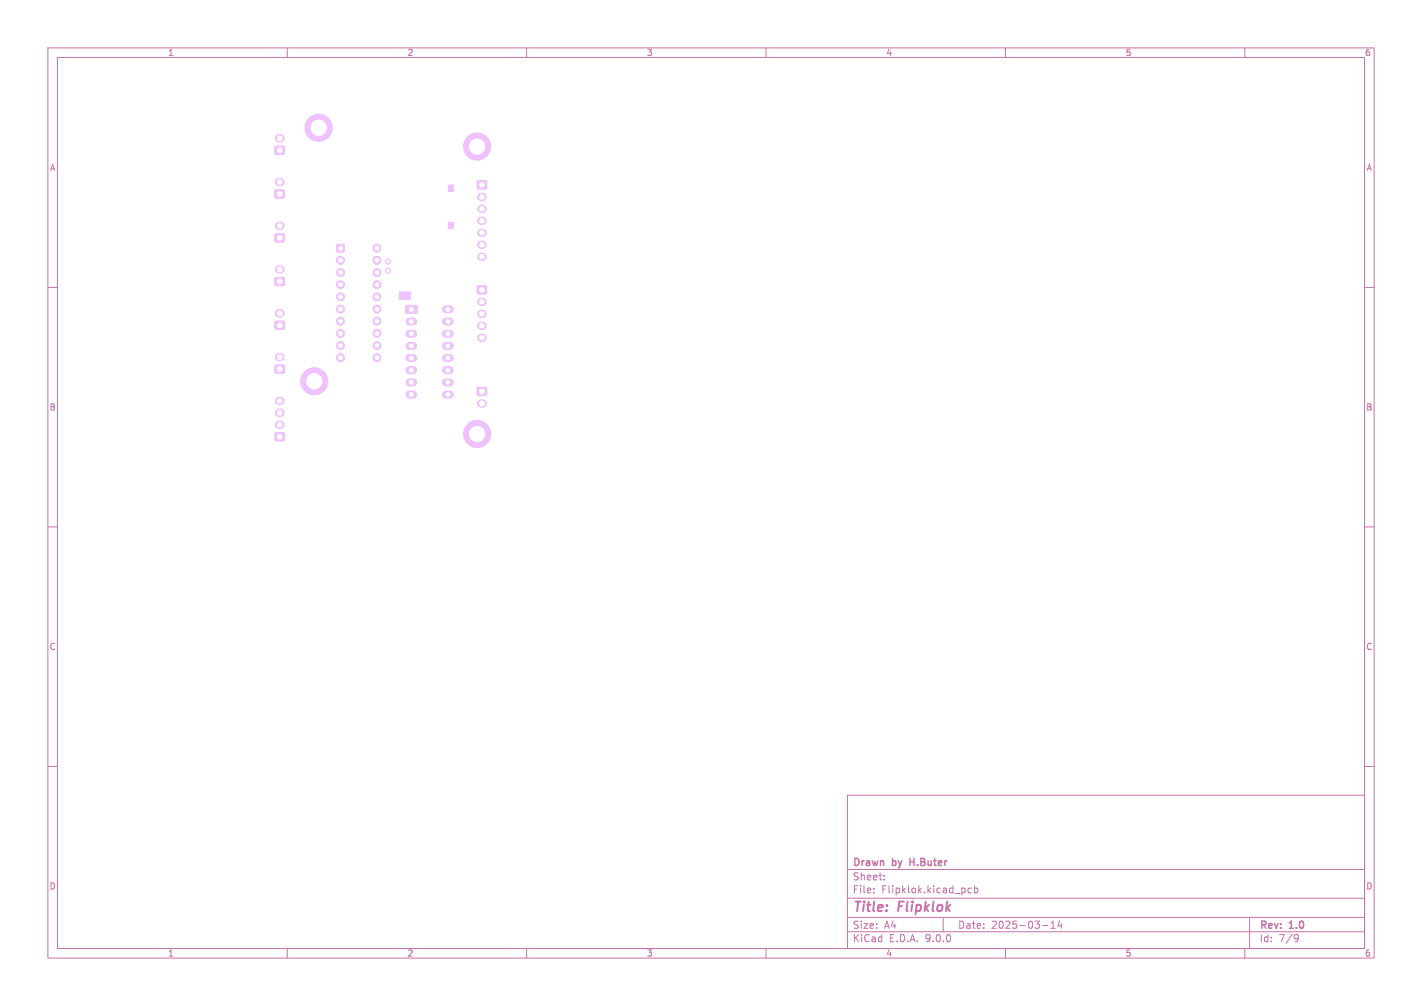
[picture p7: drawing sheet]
<svg xmlns="http://www.w3.org/2000/svg" width="297mm" height="210mm" viewBox="0 0 297 210" stroke-linecap="round" stroke-linejoin="round" font-family="sans-serif">
<defs><g id="words">
<g font-size="2.8" fill="#c872ab">
<text x="178" y="190.9">Title:</text>
<text x="187.7" y="190.9">Flipklok</text>
</g>
<g font-size="2.1" fill="#c872ab">
<text x="178" y="184">Sheet:</text>
<text x="178" y="181.2">Drawn</text>
<text x="186.5" y="181.2">by</text>
<text x="190.7" y="181.2">H.Buter</text>
<text x="178" y="186.7">File:</text>
<text x="184.1" y="186.7">Flipklok.kicad_pcb</text>
<text x="178" y="196.9">KiCad</text>
<text x="178" y="194.1">Size:</text>
<text x="184.7" y="194.1">A4</text>
<text x="185.7" y="196.9">E.D.A.</text>
<text x="193.3" y="196.9">9.0.0</text>
<text x="200" y="194.1">Date:</text>
<text x="207" y="194.1">2025-03-14</text>
<text x="263" y="194.3">Rev:</text>
<text x="263" y="196.9">Id:</text>
<text x="267.1" y="196.9">7/9</text>
<text x="269.4" y="194.3">1.0</text>
</g>
<g font-size="1.8" fill="#c872ab">
<text x="35" y="11.9">1</text>
<text x="85" y="11.9">2</text>
<text x="135" y="11.9">3</text>
<text x="185" y="11.9">4</text>
<text x="235" y="11.9">5</text>
<text x="285" y="11.9">6</text>
<text x="10.3" y="35.9">A</text>
<text x="285.4" y="35.9">A</text>
<text x="10.3" y="85.9">B</text>
<text x="285.3" y="85.9">B</text>
<text x="10.3" y="135.9">C</text>
<text x="285.3" y="135.9">C</text>
<text x="10.3" y="185.9">D</text>
<text x="285.3" y="185.9">D</text>
<text x="35" y="199.9">1</text>
<text x="85" y="199.9">2</text>
<text x="135" y="199.9">3</text>
<text x="185" y="199.9">4</text>
<text x="235" y="199.9">5</text>
<text x="285" y="199.9">6</text>
</g>
</g></defs>
<g fill="none" stroke="#c872ab" stroke-width=".21">
<path d="M10 10h277v190h-277zM12 12h273v186h-273zM60 10v2M110 10v2M160 10v2M210 10v2M260 10v2M10 60h2M285 60h2M10 110h2M285 110h2M10 160h2"/>
<path d="M177 166h108v32h-108zM285 160h2M60 198v2M110 198v2M160 198v2M177 194.5h108M177 191.5h108M177 187.5h108M177 181.5h108M182.5 186.3v.1M182.5 185.5v.1M184.7 183.6v.1"/>
<path d="M184.7 182.8v.1M197 191.5v3M202.9 185.5l-.4-.1-.3 .3 .1 .6h.6M203.5 185.5l.5-.1 .2 .3-.1 .6h-.6M203.5 184.9v1.5M210 198v2M217.7 193.2h1.2M219.5 193.8h.9M219.5 192.7l.5-.4v1.5M221.3 192.2l-.3 1.1h.9M221.7 192.8v1M260 198v2"/>
<path d="M261 191.5v6.5M270.6 195.1l.5 .1a.99 .99 0 0 1-.4 1.4h-.2M271.2 195.7l-.3 .3h-.3"/>
</g>
<path d="M190.1 179.2v1.5M190.1 179.9h.8" fill="none" stroke="#c872ab" stroke-width=".3"/>
<path d="M84.4 61h.3v1.5h-.3z" fill="#efc1ff"/>
<g fill="#efc1ff" stroke="#efc1ff" stroke-width=".21">
<path d="M57.5 57.9h1.9v1.7h-1.9z"/>
<path d="M57.5 39.7h1.9v1.6h-1.9z"/>
<path d="M70.4 51.1h1.5v1.5h-1.5z"/>
<path d="M57.5 30.6h1.9v1.6h-1.9z"/>
<path d="M84.7 60.9h1.1v1.6h-1.1z"/>
<path d="M83.4 60.9h1.1v1.6h-1.1z"/>
<path d="M99.7 80.9h1.9v1.6h-1.9z"/>
<path d="M93.6 38.7h1.1v1.3h-1.1z"/>
<path d="M93.6 46.4h1.1v1.3h-1.1z"/>
<path d="M84.8 63.8h2.2l.2 .2-.1 1.3-.2 .1h-2.1l-.1-.2z"/>
<path d="M99.7 59.7h1.9v1.6h-1.9z"/>
<path d="M99.7 37.8h1.9v1.6h-1.9z"/>
<path d="M57.5 90.4h1.9v1.6h-1.9z"/>
<path d="M57.5 76.2h1.9v1.7h-1.9z"/>
<path d="M57.5 48.8h1.9v1.7h-1.9z"/>
<path d="M57.5 67.1h1.9v1.6h-1.9z"/>
<circle cx="71.1" cy="54.4" r=".84"/>
<circle cx="71.1" cy="56.9" r=".84"/>
<circle cx="71.1" cy="59.4" r=".84"/>
<circle cx="71.1" cy="62" r=".84"/>
<circle cx="71.1" cy="64.5" r=".84"/>
<circle cx="71.1" cy="67.1" r=".84"/>
<circle cx="71.1" cy="69.6" r=".84"/>
<circle cx="71.1" cy="72.1" r=".84"/>
<circle cx="71.1" cy="74.7" r=".84"/>
<circle cx="78.7" cy="74.7" r=".84"/>
<circle cx="78.7" cy="72.1" r=".84"/>
<circle cx="78.7" cy="69.6" r=".84"/>
<circle cx="78.7" cy="67.1" r=".84"/>
<circle cx="78.7" cy="64.5" r=".84"/>
<circle cx="78.7" cy="62" r=".84"/>
<circle cx="78.7" cy="59.4" r=".84"/>
<circle cx="78.7" cy="56.9" r=".84"/>
<circle cx="78.7" cy="54.4" r=".84"/>
<circle cx="78.7" cy="51.8" r=".84"/>
<circle cx="99.7" cy="30.6" r="1.84"/>
<circle cx="99.7" cy="30.6" r="2.84"/>
<circle cx="81" cy="56.5" r=".54"/>
<circle cx="81" cy="54.6" r=".54"/>
<circle cx="99.7" cy="90.6" r="1.84"/>
<circle cx="99.7" cy="90.6" r="2.84"/>
<circle cx="66.5" cy="26.7" r="1.84"/>
<circle cx="66.5" cy="26.7" r="2.84"/>
<circle cx="65.7" cy="79.6" r="1.84"/>
<circle cx="65.7" cy="79.6" r="2.84"/>
</g>
<g fill="none" stroke="#efc1ff" stroke-width="1.8">
<path d="M58.3 38h.3M58.3 28.9h.3M58.3 56.3h.3M58.3 47.2h.3M100.5 41.1h.3M100.5 43.6h.3M100.5 46.1h.3M100.5 48.6h.3M100.5 51.1h.3M100.5 53.6h.3M58.3 74.5h.3M58.3 65.4h.3"/>
<path d="M100.5 63h.3M100.5 65.5h.3M100.5 68h.3M100.5 70.5h.3M58.3 88.7h.2M58.3 86.2h.2M58.3 83.7h.2M100.5 84.2h.3"/>
</g>
<g fill="none" stroke="#efc1ff" stroke-width="1.7">
<path d="M85.5 67.1h.8M85.5 69.7h.8M85.5 72.2h.8M85.5 74.7h.8M85.5 77.3h.8M85.5 79.8h.8M93.1 67.1h.8M93.1 69.7h.8M93.1 72.2h.8M93.1 74.7h.8M93.1 77.3h.8M93.1 79.8h.8"/>
<path d="M93.1 64.6h.8M85.5 82.4h.8M93.1 82.4h.8"/>
</g>
<g fill="#fff" stroke="#fff" stroke-width=".21">
<circle cx="58.4" cy="58.8" r=".5"/>
<circle cx="58.4" cy="56.3" r=".5"/>
<circle cx="58.4" cy="40.5" r=".5"/>
<circle cx="58.4" cy="38" r=".5"/>
<circle cx="71.1" cy="51.8" r=".4"/>
<circle cx="71.1" cy="54.4" r=".4"/>
<circle cx="71.1" cy="56.9" r=".4"/>
<circle cx="71.1" cy="59.4" r=".4"/>
<circle cx="71.1" cy="62" r=".4"/>
<circle cx="71.1" cy="64.5" r=".4"/>
<circle cx="71.1" cy="67.1" r=".4"/>
<circle cx="71.1" cy="69.6" r=".4"/>
<circle cx="71.1" cy="72.1" r=".4"/>
<circle cx="71.1" cy="74.7" r=".4"/>
<circle cx="78.7" cy="74.7" r=".4"/>
<circle cx="78.7" cy="72.1" r=".4"/>
<circle cx="78.7" cy="69.6" r=".4"/>
<circle cx="78.7" cy="67.1" r=".4"/>
<circle cx="78.7" cy="64.5" r=".4"/>
<circle cx="78.7" cy="62" r=".4"/>
<circle cx="78.7" cy="59.4" r=".4"/>
<circle cx="78.7" cy="56.9" r=".4"/>
<circle cx="78.7" cy="54.4" r=".4"/>
<circle cx="78.7" cy="51.8" r=".4"/>
<circle cx="58.4" cy="31.4" r=".5"/>
<circle cx="58.4" cy="28.9" r=".5"/>
<circle cx="99.7" cy="30.6" r="1.6"/>
<circle cx="100.7" cy="81.7" r=".5"/>
<circle cx="100.7" cy="84.2" r=".5"/>
<circle cx="81" cy="56.5" r=".25"/>
<circle cx="81" cy="54.6" r=".25"/>
<circle cx="85.9" cy="64.6" r=".4"/>
<circle cx="85.9" cy="67.1" r=".4"/>
<circle cx="85.9" cy="69.7" r=".4"/>
<circle cx="85.9" cy="72.2" r=".4"/>
<circle cx="85.9" cy="74.7" r=".4"/>
<circle cx="85.9" cy="77.3" r=".4"/>
<circle cx="85.9" cy="79.8" r=".4"/>
<circle cx="85.9" cy="82.4" r=".4"/>
<circle cx="93.5" cy="82.4" r=".4"/>
<circle cx="93.5" cy="79.8" r=".4"/>
<circle cx="93.5" cy="77.3" r=".4"/>
<circle cx="93.5" cy="74.7" r=".4"/>
<circle cx="93.5" cy="72.2" r=".4"/>
<circle cx="93.5" cy="69.7" r=".4"/>
<circle cx="93.5" cy="67.1" r=".4"/>
<circle cx="93.5" cy="64.6" r=".4"/>
<circle cx="100.7" cy="60.5" r=".47"/>
<circle cx="100.7" cy="63" r=".47"/>
<circle cx="100.7" cy="65.5" r=".48"/>
<circle cx="100.7" cy="68" r=".47"/>
<circle cx="100.7" cy="70.5" r=".48"/>
<circle cx="100.7" cy="38.6" r=".47"/>
<circle cx="100.7" cy="41.1" r=".47"/>
<circle cx="100.7" cy="43.6" r=".47"/>
<circle cx="100.7" cy="46.1" r=".47"/>
<circle cx="100.7" cy="48.6" r=".47"/>
<circle cx="100.7" cy="51.1" r=".47"/>
<circle cx="100.7" cy="53.6" r=".47"/>
<circle cx="99.7" cy="90.6" r="1.6"/>
<circle cx="58.4" cy="91.2" r=".47"/>
<circle cx="58.4" cy="88.7" r=".48"/>
<circle cx="58.4" cy="86.2" r=".47"/>
<circle cx="58.4" cy="83.7" r=".48"/>
<circle cx="58.4" cy="77" r=".5"/>
<circle cx="58.4" cy="74.5" r=".5"/>
<circle cx="66.5" cy="26.7" r="1.6"/>
<circle cx="58.4" cy="49.7" r=".5"/>
<circle cx="58.4" cy="47.1" r=".5"/>
<circle cx="58.4" cy="67.9" r=".5"/>
<circle cx="58.4" cy="65.4" r=".5"/>
<circle cx="65.7" cy="79.6" r="1.6"/>
</g>
<use href="#words"/>
</svg>
